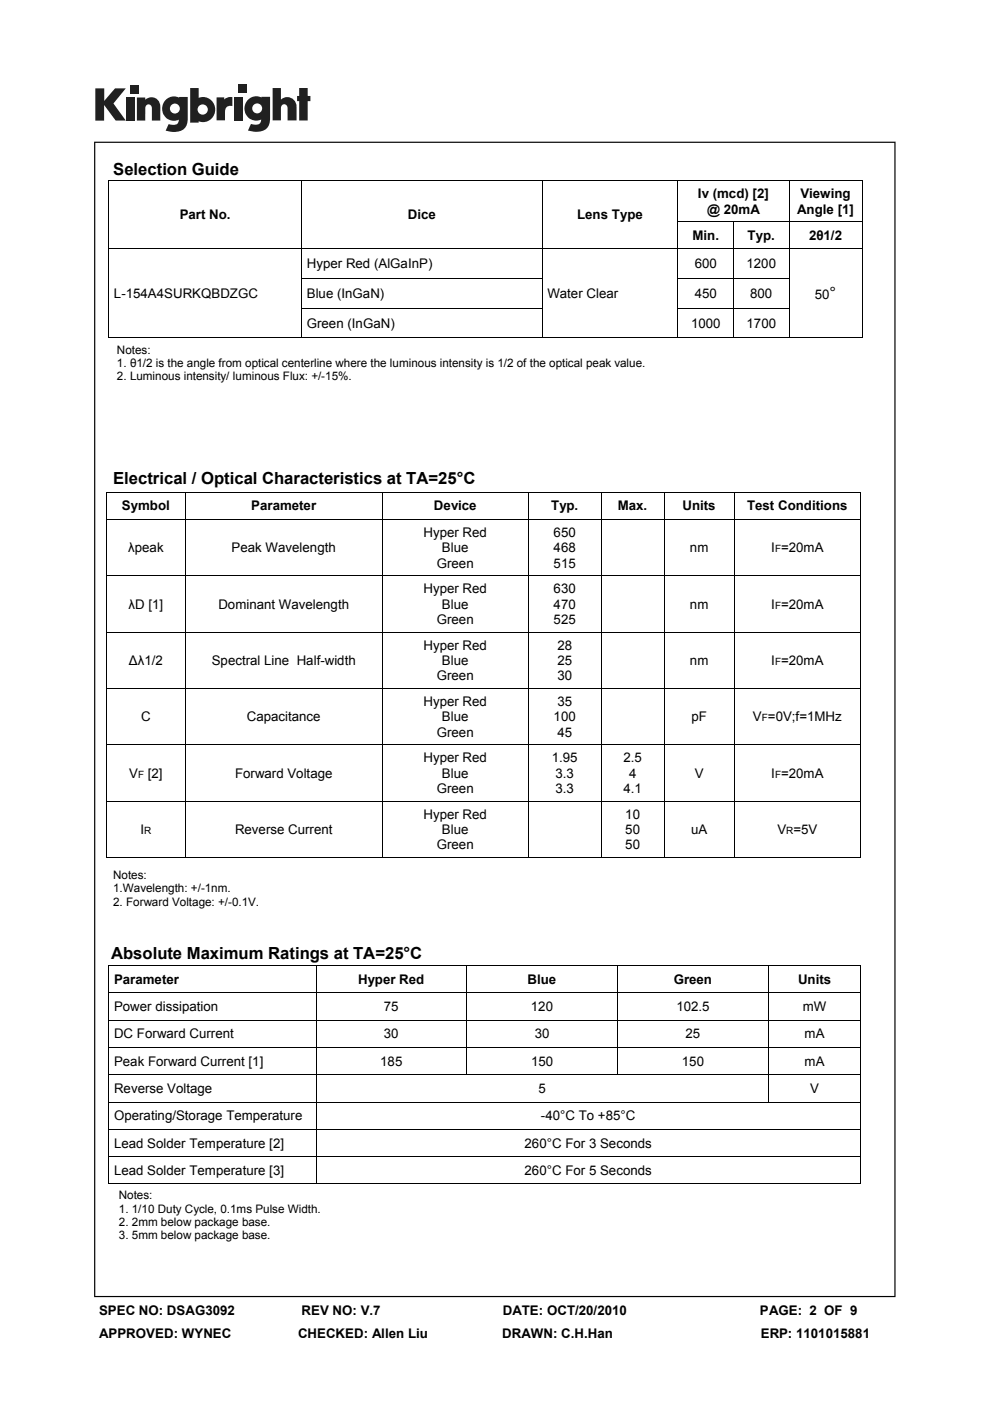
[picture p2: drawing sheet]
<svg xmlns="http://www.w3.org/2000/svg" width="210mm" height="297mm" viewBox="0 0 210 297" stroke-linecap="round" stroke-linejoin="round" font-family="sans-serif">
<defs><g id="words">
<g font-size="3.5">
<text x="24" y="37.1">Selection Guide</text>
<text x="176" y="63.4">°</text>
<text x="24" y="102.7">Electrical / Optical Characteristics at TA=25°C</text>
<text x="23.6" y="203.3">Absolute Maximum Ratings at TA=25°C</text>
</g>
<g font-size="2.8">
<text x="38.1" y="46.5">Part No.</text>
<text x="86.5" y="46.5">Dice</text>
<text x="122.4" y="46.5">Lens Type</text>
<text x="148" y="42.1">Iv (mcd) [2]</text>
<text x="150" y="45.3">@ 20mA</text>
<text x="169.1" y="45.3">Angle [1]</text>
<text x="169.8" y="42.1">Viewing</text>
<text x="146.9" y="50.9">Min.</text>
<text x="158.6" y="50.9">Typ.</text>
<text x="171.6" y="50.9">2θ1/2</text>
<text x="65.1" y="56.8">Hyper Red (AlGaInP)</text>
<text x="147.4" y="56.8">600</text>
<text x="158.3" y="56.8">1200</text>
<text x="24.2" y="63.1">L-154A4SURKQBDZGC</text>
<text x="65.1" y="63.2">Blue (InGaN)</text>
<text x="116.1" y="63.1">Water Clear</text>
<text x="147.4" y="63.2">450</text>
<text x="159.1" y="63.2">800</text>
<text x="172.8" y="63.4">50</text>
<text x="65.1" y="69.5">Green (InGaN)</text>
<text x="146.6" y="69.5">1000</text>
<text x="158.4" y="69.5">1700</text>
<text x="25.8" y="108.2">Symbol</text>
<text x="53.3" y="108.2">Parameter</text>
<text x="89.8" y="113.9">Hyper Red</text>
<text x="92" y="108.2">Device</text>
<text x="116.9" y="108.2">Typ.</text>
<text x="117.4" y="113.9">650</text>
<text x="131" y="108.2">Max.</text>
<text x="144.8" y="108.2">Units</text>
<text x="158.5" y="108.2">Test Conditions</text>
<text x="27.2" y="117.1">λpeak</text>
<text x="49.1" y="117.1">Peak Wavelength</text>
<text x="93.7" y="117.1">Blue</text>
<text x="117.4" y="117.1">468</text>
<text x="146.3" y="117.1">nm</text>
<text x="163.6" y="117.1">I =20mA</text>
<text x="89.8" y="125.8">Hyper Red</text>
<text x="92.6" y="120.4">Green</text>
<text x="117.4" y="125.8">630</text>
<text x="117.4" y="120.4">515</text>
<text x="27.3" y="129">λD [1]</text>
<text x="46.3" y="129">Dominant Wavelength</text>
<text x="93.7" y="129">Blue</text>
<text x="117.4" y="129">470</text>
<text x="146.3" y="129">nm</text>
<text x="163.6" y="129">I =20mA</text>
<text x="89.8" y="137.8">Hyper Red</text>
<text x="92.6" y="132.3">Green</text>
<text x="117.4" y="132.3">525</text>
<text x="118.2" y="137.8">28</text>
<text x="27.3" y="141">Δλ1/2</text>
<text x="44.9" y="141">Spectral Line Half-width</text>
<text x="93.7" y="141">Blue</text>
<text x="118.2" y="141">25</text>
<text x="146.3" y="141">nm</text>
<text x="163.6" y="141">I =20mA</text>
<text x="89.8" y="149.7">Hyper Red</text>
<text x="92.6" y="144.3">Green</text>
<text x="118.2" y="144.3">30</text>
<text x="118.2" y="149.7">35</text>
<text x="29.9" y="152.9">C</text>
<text x="52.3" y="152.9">Capacitance</text>
<text x="93.7" y="152.9">Blue</text>
<text x="117.4" y="152.9">100</text>
<text x="146.7" y="152.9">pF</text>
<text x="159.7" y="152.9">V =0V;f=1MHz</text>
<text x="89.8" y="161.6">Hyper Red</text>
<text x="92.6" y="156.2">Green</text>
<text x="117.1" y="161.6">1.95</text>
<text x="118.2" y="156.2">45</text>
<text x="132.2" y="161.6">2.5</text>
<text x="27.4" y="164.9">V</text>
<text x="31.3" y="164.9">[2]</text>
<text x="49.9" y="164.9">Forward Voltage</text>
<text x="93.7" y="164.9">Blue</text>
<text x="117.8" y="164.9">3.3</text>
<text x="133.4" y="164.9">4</text>
<text x="147.4" y="164.9">V</text>
<text x="163.6" y="164.9">I =20mA</text>
<text x="89.8" y="173.6">Hyper Red</text>
<text x="92.6" y="168.1">Green</text>
<text x="117.8" y="168.1">3.3</text>
<text x="132.2" y="168.1">4.1</text>
<text x="132.6" y="173.6">10</text>
<text x="29.8" y="176.8">I</text>
<text x="49.8" y="176.8">Reverse Current</text>
<text x="93.7" y="176.8">Blue</text>
<text x="132.6" y="176.8">50</text>
<text x="146.6" y="176.8">uA</text>
<text x="164.9" y="176.8">V =5V</text>
<text x="92.6" y="180.1">Green</text>
<text x="132.6" y="180.1">50</text>
<text x="24.2" y="208.6">Parameter</text>
<text x="75.9" y="208.6">Hyper Red</text>
<text x="111.9" y="208.6">Blue</text>
<text x="142.9" y="208.6">Green</text>
<text x="169.3" y="208.6">Units</text>
<text x="24.2" y="214.3">Power dissipation</text>
<text x="81.4" y="214.3">75</text>
<text x="112.6" y="214.3">120</text>
<text x="143.5" y="214.3">102.5</text>
<text x="170.3" y="214.3">mW</text>
<text x="24.2" y="220.1">DC Forward Current</text>
<text x="81.4" y="220.1">30</text>
<text x="113.4" y="220.1">30</text>
<text x="145.4" y="220.1">25</text>
<text x="170.7" y="220.1">mA</text>
<text x="24.2" y="225.9">Peak Forward Current [1]</text>
<text x="80.6" y="225.9">185</text>
<text x="112.6" y="225.9">150</text>
<text x="144.6" y="225.9">150</text>
<text x="170.7" y="225.9">mA</text>
<text x="24.2" y="231.7">Reverse Voltage</text>
<text x="114.2" y="231.7">5</text>
<text x="171.8" y="231.7">V</text>
<text x="24.2" y="237.5">Operating/Storage Temperature</text>
<text x="114.7" y="237.5">-40°C To +85°C</text>
<text x="24.2" y="243.3">Lead Solder Temperature [2]</text>
<text x="111.3" y="243.3">260°C For 3 Seconds</text>
<text x="24.2" y="249.1">Lead Solder Temperature [3]</text>
<text x="111.3" y="249.1">260°C For 5 Seconds</text>
<text x="21" y="278.7">SPEC NO: DSAG3092</text>
<text x="64" y="278.7">REV NO: V.7</text>
<text x="106.6" y="278.7">DATE: OCT/20/2010</text>
<text x="161.2" y="278.7">PAGE: 2 OF 9</text>
<text x="21" y="283.6">APPROVED: WYNEC</text>
<text x="63.2" y="283.6">CHECKED: Allen Liu</text>
<text x="106.5" y="283.6">DRAWN: C.H.Han</text>
<text x="161.4" y="283.6">ERP: 1101015881</text>
</g>
<g font-size="2.5">
<text x="24.8" y="75">Notes:</text>
<text x="24.8" y="77.8">1. θ1/2 is the angle from optical centerline where the luminous intensity is 1/2 of the optical peak value.</text>
<text x="24.8" y="80.6">2. Luminous intensity/ luminous Flux: +/-15%.</text>
<text x="24" y="186.3">Notes:</text>
<text x="24" y="189.2">1.Wavelength: +/-1nm.</text>
<text x="24" y="192">2. Forward Voltage: +/-0.1V.</text>
<text x="25.2" y="254.3">Notes:</text>
<text x="25.2" y="257.1">1. 1/10 Duty Cycle, 0.1ms Pulse Width.</text>
<text x="25.2" y="259.9">2. 2mm below package base.</text>
<text x="25.2" y="262.8">3. 5mm below package base.</text>
</g>
<g font-size="2.1">
<text x="164.4" y="117.1">F</text>
<text x="164.4" y="129">F</text>
<text x="164.4" y="141">F</text>
<text x="161.6" y="152.9">F</text>
<text x="29.3" y="164.9">F</text>
<text x="164.4" y="164.9">F</text>
<text x="30.6" y="176.8">R</text>
<text x="166.8" y="176.8">R</text>
</g>
</g></defs>
<g fill="#231f20">
<path d="M20.2 18.7h1.9v2.7l2.3-2.7h2.3l-2.6 3.2 2.6 3.7h-2.2l-2.4-3.3v3.3h-1.9z"/>
<path d="M26.7 20.7h1.8v4.9h-1.8z"/>
<path d="M49.6 20.7h1.8v4.9h-1.8z"/>
<path d="M27.6 18h1.8v1.8h-1.8z"/>
<path d="M50.6 17.9h1.8v1.8h-1.8z"/>
<path d="M29 20.7h1.8v.4a1.9 1.9 0 0 1 2.2-.3 1.9 1.9 0 0 1 1 2v2.8h-1.8v-2.7a.7 .7 0 0 0-.7-.8 .7 .7 0 0 0-.7 .8v2.7h-1.8z"/>
<path d="M45.9 20.6h1.7v.5a2.02 2.02 0 0 1 1.7-.5v1.9h-.2a1.12 1.12 0 0 0-1.4 1.3v1.7h-1.8z"/>
<path d="M57.8 18.7h1.8v2.4a1.98 1.98 0 0 1 2.2-.3 1.98 1.98 0 0 1 1.1 2v2.7h-1.9v-2.6a.7 .7 0 0 0-.7-.8 .7 .7 0 0 0-.7 .8v2.6h-1.8z"/>
<path d="M63.5 18.7h1.8v1.6h.5v1.1h-.5v4.1h-1.8v-4.1h-.5v-1.1h.5z"/>
<path d="M40.3 18.7v7.3h1.8v-.3a2.63 2.63 0 0 0 3.5-2.5 2.63 2.63 0 0 0-3.5-2.5v-2zM41.9 23.2a1.1 1.1 0 0 1 2.2 0 1.1 1.1 0 0 1-2.2 0z"/>
<path d="M35.3 21a2.56 2.56 0 0 0-.6 3.3 2.56 2.56 0 0 0 3.2 1.1 1.09 1.09 0 0 1-1.5 1.1l-.6-.2-.7 1.4a5.3 5.3 0 0 0 3.8-.2 2.69 2.69 0 0 0 .9-2.4v-4.5h-1.8v.1l-.8-.2a2.44 2.44 0 0 0-1.9 .5zM36 23a1.06 1.06 0 0 1 2.1 0 1.06 1.06 0 0 1-2.1 0z"/>
<path d="M52.8 21a2.56 2.56 0 0 0-.6 3.3 2.56 2.56 0 0 0 3.2 1 1.09 1.09 0 0 1-1.5 1.1l-.7-.1-.6 1.4a5.3 5.3 0 0 0 3.7-.3 2.69 2.69 0 0 0 1-2.3v-4.6h-1.8v.2l-.9-.3a2.44 2.44 0 0 0-1.8 .6zM53.5 23a1.06 1.06 0 0 1 2.1 0 1.06 1.06 0 0 1-2.1 0z"/>
</g>
<path d="M20 30v245h169.9v-245zM20.2 30.3h169.5v244.5h-169.5z" fill="#000"/>
<g fill="none" stroke="#000" stroke-width=".21">
<path d="M23 38.4h160M23.1 38.3v33.2M64 38.4v14.2M115 38.4v14.2M143.8 38.4v8.6M167.4 38.4v8.6M182.9 38.3v33.2M23.2 52.7h159.6M63.9 59h51.2M64 52.8v6.1M64 59v6.3M115 52.8v6.1"/>
<path d="M115 59v6.3M143.7 47.1h39.1M143.7 59h23.7M143.8 47.1v5.5M143.8 52.8v6.1M143.8 59v6.3M155.7 47.1v5.5M155.7 52.8v6.1M155.7 59.1v6.2M167.4 47.1v5.5M167.4 52.8v6.1M167.4 59v6.3"/>
<path d="M23 71.6h160M63.9 65.4h51.2M64 65.4v6.1M115 65.4v6.1M143.7 65.4h23.7M143.8 65.4v6.1M155.7 65.4v6.1M167.4 65.4v6.1M22.5 104.4h160.1M22.6 104.3v77.4M22.7 110.2h159.8M39.3 104.4v5.7"/>
<path d="M39.3 110.3v11.7M81.2 104.4v5.7M81.2 110.3v11.7M112 104.4v5.7M112 110.3v11.7M127.6 104.4v5.7M127.6 110.3v11.7M140.9 104.4v5.7M140.9 110.3v11.7M155.8 104.4v5.7M155.8 110.3v11.7M182.6 104.3v77.4"/>
<path d="M22.7 122.1h159.8M22.7 134.1h159.8M39.3 122.2v11.8M39.3 134.1v11.8M81.2 122.2v11.8M81.2 134.1v11.8M112 122.2v11.8M112 134.1v11.8M127.6 122.2v11.8M127.6 134.1v11.8M140.9 122.2v11.8M140.9 134.1v11.8"/>
<path d="M155.8 122.2v11.8M155.8 134.1v11.8M22.7 146h159.8M22.7 157.9h159.8M39.3 146.1v11.7M39.3 158v11.8M81.2 146.1v11.7M81.2 158v11.8M112 146.1v11.7M112 158v11.8M127.6 146.1v11.7M127.6 158v11.8"/>
<path d="M140.9 146.1v11.7M140.9 158v11.8M155.8 146.1v11.7M155.8 158v11.8M22.7 169.9h159.8M39.3 170v11.7M81.2 170v11.7M112 170v11.7M127.6 170v11.7M140.9 170v11.7M155.8 170v11.7M22.5 181.8h160.1"/>
<path d="M23 204.8h159.7M23.1 204.7v46.2M23.2 210.5h159.3M23.2 216.3h159.3M67 204.9v5.5M67 210.6v5.6M67 216.4v5.6M99 204.9v5.5M99 210.6v5.6M99 216.4v5.6M131 204.9v5.5M131 210.6v5.6"/>
<path d="M131 216.4v5.6M163 204.9v5.5M163 210.6v5.6M163 216.4v5.6M182.6 204.7v46.2M23.2 222.1h159.3M23.2 227.9h159.3M23.2 233.7h159.3M23.2 239.5h159.3M67 222.2v5.6M67 228v5.6M67 233.8v5.6"/>
<path d="M67 239.6v5.6M99 222.2v5.6M131 222.2v5.6M163 222.2v5.6M163 228v5.6M23 251h159.7M23.2 245.3h159.3M67 245.4v5.5"/>
</g>
<use href="#words"/>
</svg>
